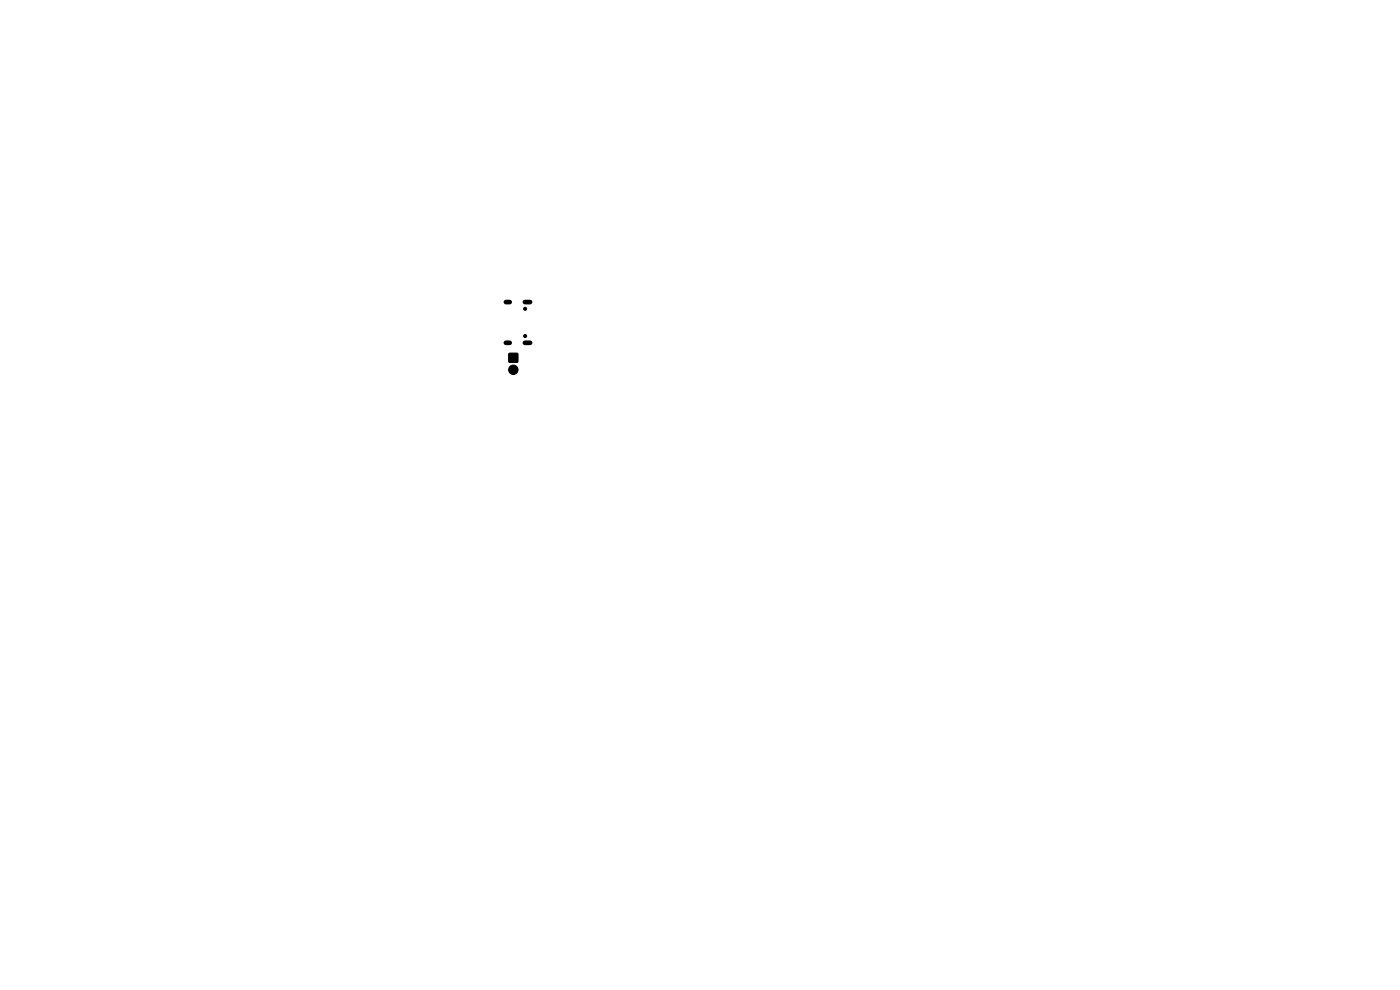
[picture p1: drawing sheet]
<svg xmlns="http://www.w3.org/2000/svg" width="297mm" height="210mm" viewBox="0 0 297 210" stroke-linecap="round" stroke-linejoin="round" font-family="sans-serif">
<g fill="#000" stroke="#000" stroke-width=".21">
<path d="M108 75h1.8v1.8h-1.8z"/>
<circle cx="108.9" cy="78.4" r="1"/>
<circle cx="111.4" cy="71.3" r=".32"/>
<circle cx="111.4" cy="65.5" r=".32"/>
</g>
<path d="M107.3 64.1h.8M107.3 72.7h.8M111.4 64.1h1.1M111.4 72.7h1.1" fill="none" stroke="#000" stroke-width="1"/>
</svg>
